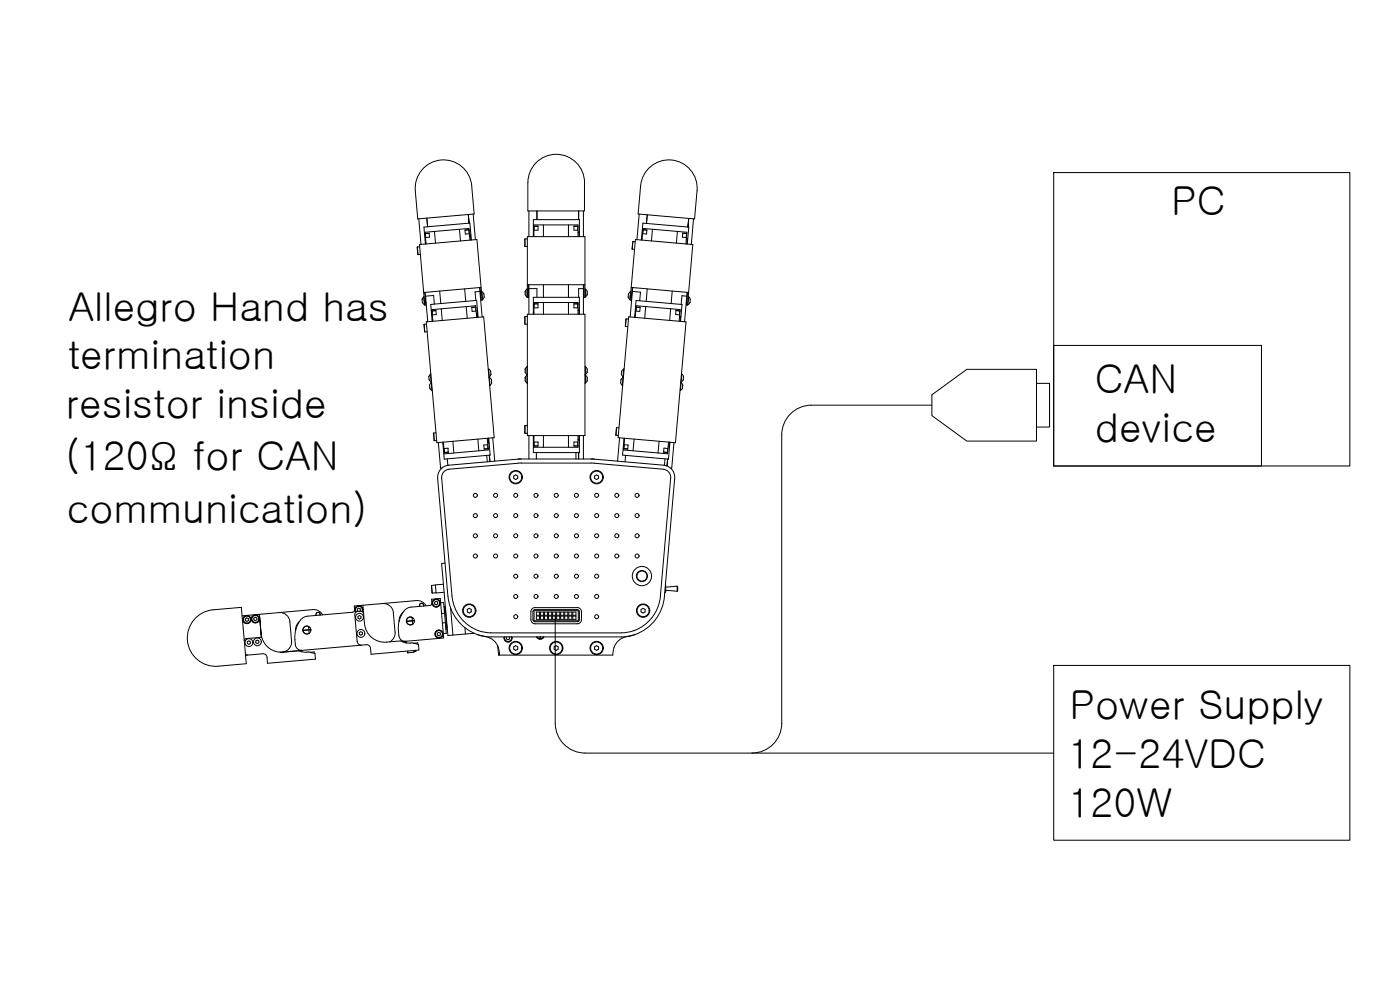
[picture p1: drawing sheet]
<svg xmlns="http://www.w3.org/2000/svg" width="420mm" height="297mm" viewBox="0 0 420 297" stroke-linecap="round" stroke-linejoin="round" font-family="sans-serif">
<defs><g id="words">
<g font-size="12">
<text x="351.5" y="64.5">PC</text>
<text x="20.6" y="96.2">Allegro Hand has</text>
<text x="20.3" y="110.8">termination</text>
<text x="328.6" y="117.8">CAN</text>
<text x="19.7" y="125.5">resistor inside</text>
<text x="328.6" y="132.5">device</text>
<text x="19.5" y="141.1">(120Ω for CAN</text>
<text x="20" y="156.8">communication)</text>
<text x="321" y="215.7">Power Supply</text>
<text x="320.4" y="230.3">12-24VDC</text>
<text x="320.4" y="245">120W</text>
</g>
</g></defs>
<!-- layer: 0 -->
<g fill="none" stroke="#000" stroke-width=".3">
<path d="M127.3 50.2a8.5 8.5 0 0 1 8.9-1.7 8.5 8.5 0 0 1 5.4 7.2l.7 8.5-16.9 1.5-.8-8.5a8.5 8.5 0 0 1 2.7-7zM158.4 54.8a8.5 8.5 0 0 1 8.5-8.5 8.5 8.5 0 0 1 8.5 8.5v8.5h-17v-8.5M192.3 55.7a8.5 8.5 0 0 1 9.2-7.7 8.5 8.5 0 0 1 7.7 9.2l-.8 8.5-1.7-.2-15.2-1.3 .8-8.5M316.2 51.8h88.9v88h-88.9zM125.3 74.1l.2 2.3M125.7 65.7l.6 7.6M126 74l-.7 .1M126.2 76.3l-.7 .1M127.6 70.2l.3 3M127.6 70.1l1.2-.1 .1 1.2-1.2 .1M127.6 70.2v-.5l13.1-1.2 .3 3.6M127.7 70.1l-.1 .1"/>
<path d="M127.7 70.1l.1 1.2M127.8 72.7h-.2M128.1 65.5l.2 2.5M128.8 70l-1.1 .1M130.4 69.5l.3 3.4M137.9 68.8l.3 3.5M140.5 64.4l.3 2.6-.3-2.6M140.7 69l.1 .1M140.7 69l-1.1 .1M140.8 68.9l-1.2 .1 .1 1.2 1.2-.1-.2-1.1M141.2 70.8h-.3M141.3 70.4v1.6"/>
<path d="M141.5 72l-.5-5.1-12.7 1.1-1.1 .1 .5 5.1M142 64.2l.7 7.7M157.6 71.7v2.3M157.6 74h.7M157.6 71.7h.7M158.7 63.3v7.7M160.1 71v-5.1h13.8v5.1M160.1 70.5h.1M160.2 67.8h1.3v1.3h-1.3v-1.6h13.3v3.5M161.1 63.3v2.6M161.5 67.9l-1.3 .1v3M163.1 67.5v3.5"/>
<path d="M170.6 67.5v3.5M172.3 67.9h1.1M173.4 67.9v1.2M173.4 67.9l.1 .1M173.5 67.8h-1.2v1.3h1.2M173.5 69.8h.3M173.7 63.3v2.6v-2.6M173.9 69.4l-.1 1.6M175.1 63.3v7.7M189.7 74.8h.7M189.9 72.5l-.2 2.3M189.9 72.5h.7"/>
<path d="M191.8 64.2l-.6 7.7M192.5 72l.4-5 13.8 1.1-.4 5.1M192.5 71.5l.2 .1M192.9 69.1l-.2 2.9M192.9 69.1l.1-.6 13.1 1.2-.3 3.5M192.9 68.9l1.2 .1M193 69l-.1 .1M193 69l-.1 1.1M193 69l1.1 .1M194.1 69l-.1 1.2-1.2-.1M194.2 64.4l-.2 2.6M195.8 68.8l-.3 3.5"/>
<path d="M203.3 69.4l-.3 3.5M204.9 70l1.2 .1M206 72h.2M206.1 70.1l-.1 1.2M206.1 70.1v.1M206.1 70l-1.2-.1-.1 1.3 1.2 .1M206.4 71.7l-.3 1.5M206.7 65.5l-.2 2.6 .2-2.6M208.1 65.7l-.6 7.6M126.7 89.8h.1M126.7 89.8v.9M126.8 90.7l.6 .7"/>
<path d="M127.1 89.1l.4 2.3M127.1 89.1h.2M127.2 89.1l-.5 .7M127.3 97.3l.2 2.3M127.6 87.7l.8 8.8M127.7 88.9l2.4-.2 .3 2.6M127.8 89.6h-.2M127.9 90.8h-.2M127.9 96.6l17.3-1.5 3.1 36.2-17.2 1.5zM128 97.2l-.7 .1M128.2 99.5l-.7 .1M129.6 93.4l.3 3"/>
<path d="M129.6 93.3l1.2-.1 .1 1.2-1.2 .1M129.6 93.4v-.5l13.2-1.2 .3 3.6M129.7 93.3l-.1 .1M129.7 93.3l.1 1.2M129.9 95.9h-.2M130.8 93.2l-1.1 .1M132 87.3l.3 3.8M132.4 92.7l.3 3.5M139.4 86.7l.4 3.7M139.9 92l.3 3.5M142.7 92.2l.1 1.1M142.7 92.2l.1 .1"/>
<path d="M142.7 92.2l-1.1 .1M142.8 92.1l-1.2 .2 .1 1.1 1.2-.1M143.3 94l-.3 .1M143.4 93.6v1.6M143.5 95.2l-.5-5.1-13.7 1.2 .4 5.1M143.9 86.3l.8 8.8M144 87.4l-1.4 .2 .2 2.6M144.1 86.3l.3 3.8h.3l-1.6-18.2-17.2 1.5 1.6 18.2 .3-.1-.3-3.8M144.3 88.1l-.2 .1M144.4 89.4h-.2M144.4 86.2l-17.3 1.6M144.5 87.6l.3 2.3"/>
<path d="M144.6 87.5l.6 .7 .1 .9-.5 .8M144.7 89.9h.1M157.6 95v2.3M157.6 97.3h.7M157.6 95h.7M157.6 87.4v.2M157.6 87.6h.1M157.6 87.7v.7l.6 .7M157.6 87.4h.1M158.2 86.7l-.6 .7M158.2 86.7v2.4M158.2 89.1h.1"/>
<path d="M158.2 86.7h.1M158.3 94.3h17.3v36.4h-17.3zM158.3 85.4h17.3M158.6 85.4v3.9h-.3v-18.3h17.3v18.3h-.3v-3.9M158.6 88.5h.1M158.6 87.3h.1M158.7 85.4v8.9M158.7 86.6h2.4v2.6M160.1 94.3v-5.1h13.8v5.1M160.1 93.8h.1M160.2 94.3v-3l1.3-.2v1.3h-1.3v-1.6h13.3v3.5M163.1 85.4v3.8"/>
<path d="M163.1 90.8v3.5M170.6 85.4v3.8M170.6 90.8v3.5M173.5 91.1h-1.2v1.3h1.2M173.5 93.1h.3M173.5 91.3l-.1 1.1M173.9 92.7l-.1 1.6M175.1 88.5h.2M175.1 87.3h.2M175.1 86.6h-1.4v2.6M175.1 85.4v8.9M175.6 89.1h.1"/>
<path d="M175.6 86.7h.1M175.7 86.7v2.4M175.7 86.7l.5 .7v1M176.2 88.4h.1M176.2 88.4l-.5 .7M187.7 98h.7M187.9 95.7l-.2 2.3M187.9 95.7h.7M188.5 89.1h.1M188.5 89.1l.5 .8M188.6 88.2h.1M188.6 88.2l-.1 .9"/>
<path d="M188.7 95.1l17.2 1.5-3.2 36.2-17.2-1.5zM189 89.9h.1M189.2 87.5l-.6 .7M189.3 87.6l-.3 2.3M189.4 86.2l17.3 1.6M189.5 89.4h.1M189.6 88.1l.1 .1M189.7 86.3l-.3 3.8h-.3l1.6-18.2 17.2 1.5-1.6 18.2-.3-.1 .4-3.8M189.8 87.4l2.4 .3-.2 2.5M189.9 86.3l-.8 8.8M190.5 95.2l.4-5 13.8 1.2-.5 5M190.5 94.7h.2"/>
<path d="M190.9 92.3l-.3 2.9M190.9 92.1l1.2 .1-.1 1.1h-1.2M190.9 92.3v-.6l13.2 1.2-.3 3.5M191 92.2l-.1 .1M191 92.2l1.1 .1M191 92.2l-.1 1.1M193.8 92l-.3 3.5M194.2 86.7l-.3 3.7M201.3 92.6l-.3 3.5M201.7 87.3l-.3 3.8M202.9 93.2l1.1 .1M203.9 95.2h.3"/>
<path d="M204 93.3l-.1 1.2M204 93.3l.1 .1M204.1 93.2h-1.2l-.1 1.2 1.2 .1M204.4 94.9l-.3 1.5M206 90.8h.1M206.1 89.6h.1M206.1 88.9l-1.4-.2-.3 2.6M206.2 87.7l-.8 8.8M206.5 89.1h.2M206.7 89.1l-.3 2.3M206.7 89.1l.5 .7M207.1 90.7h.1"/>
<path d="M207.1 90.7l-.6 .7M207.1 89.8v.9M207.1 89.8h.1M128.7 113l.1 .9M128.8 113.9h.1M128.8 113.9l.6 .7M129 116.5h.1M129 116.5l.6 .7M129.2 112.3l.2 2.3M129.2 112.3l-.5 .7M129.3 112.3h-.1M129.4 114.6h.1"/>
<path d="M129.4 114.8l.3 2.3M129.4 114.8l-.5 .8 .1 .9M129.5 114.8h-.1M146.5 110.8l.4 2.3M146.6 110.7l.7 .7v.9M146.7 113.1h.2M146.7 113.3l.4 2.3M146.9 113.3l.6 .6 .1 1-.5 .7M147 115.6h.1M147.3 112.3h.1M147.3 112.3l-.4 .8M157.6 113.2v.3"/>
<path d="M157.6 110.7v.2M157.6 113.5h.1M157.6 110.9h.1M157.6 113.5v.8l.6 .6M157.6 110.9v.8l.6 .7M157.6 113.2h.1M157.6 110.7h.1M158.2 112.6l-.6 .6M158.2 110l-.6 .7M158.2 114.9h.1M158.2 112.6h.1M158.2 112.4h.1"/>
<path d="M158.2 112.6v2.3M158.3 110l-.1 2.4M175.6 114.9h.1M175.6 112.6h.1M175.6 112.4h.1M175.6 110l.1 2.4M175.7 112.6v2.3M175.7 112.6l.5 .6v.8M175.7 110l.5 .7v.8M176.2 114h.1M176.2 111.5h.1M176.2 114.3h.1"/>
<path d="M176.2 111.7h.1M176.2 114v.3M176.2 111.5v.2M176.2 114.3l-.5 .6M176.2 111.7l-.5 .7M186.3 114.8l.5 .8M186.3 114.9h.1M186.4 113.9v.1M186.4 114l-.1 .9M186.5 112.3h.1M186.5 112.3l.5 .8M186.6 111.4h.1"/>
<path d="M186.6 111.4l-.1 .9M186.8 115.6h.1M187 113.3l-.7 .6M187 113.1h.1M187 113.3h.1M187 113.3l-.2 2.3M187.2 110.8h.1M187.2 110.8l-.2 2.3M187.2 110.7l-.6 .7M204.3 114.8l-.2 2.3M204.3 114.6h.1M204.4 114.8l.5 .8"/>
<path d="M204.5 112.3l-.1 2.3M204.7 112.3l.4 .7M204.8 116.5h.1M204.8 116.5l-.6 .7M204.9 115.6l-.1 .9M204.9 115.6h.1M205 113.9h.1M205.1 113.9l-.6 .7M205.1 113l-.1 .9M205.1 113h.1M279.7 118.5l10.5-7.7h20.9v21.5h-20.9l-10.5-7.6zM311.1 115h3.9v13.1h-3.9"/>
<path d="M316.2 103.6h62.4v36.2h-62.4zM130.2 129.9l.1 2.3M130.9 129.9h-.7M131 132.2h-.7M131.6 132.8l.6 7.7 .4-.1M132.9 132.7l.4 5.1 13.6-1.2M133.1 132.7l.1 1.9M133.1 133.1l-.2 .1M133.2 134.6l1.3-.1 .1 1.2-1.3 .1M133.3 134.6l.1 1.1M133.3 135.6l.1 .1M134.2 137.7l.2 1.9"/>
<path d="M134.5 135.6l-1.1 .1M134.6 139.6l21.3-1.9h22l21.3 1.9M134.7 139.6a3.6 3.6 0 0 0-3.3 3.9l3 35.5a13.3 13.3 0 0 0 12.9 12.1h39.2a13.2 13.2 0 0 0 12.9-12.1l3.1-35.5a3.6 3.6 0 0 0-3.3-3.9M135.9 132.4l.3 3.5M143.4 131.7l.3 3.6M146.1 136.6l.1 2M146.2 131.5l.3 3.5-13.1 1.2-.2-1.6M146.3 133.4l.2 1.2M146.4 133.4l-1.2 .3 .1 1.1 1.2-.2M146.5 134.6l-1.2 .1M146.5 134.5v.1M146.5 131.5l.3 1.5"/>
<path d="M146.6 132.7h-.3M146.7 131.5l.4 5.1h-.2M146.9 136.6l.1 1.9-.1-1.9M147.9 131.4l.6 7M156.5 138.9h21.2l21.4 1.9M156.5 137.7h-1.1M156.5 138.9l-21.8 1.9M157.6 130h.7M157.6 127.7h.7M157.6 127.7v2.3M158.7 130.7v7M160.1 130.7v5.1h13.6"/>
<path d="M160.1 131.2h.1M160.2 130.7v1.9M160.2 132.6h1.3v1.2h-1.3M160.2 133.7l.1 .1M160.3 133.8h1.2M160.3 132.6v1.2M161 135.8v1.9M163.1 130.7v3.5M170.6 130.7v3.5M172.3 133.8h1.1M172.8 135.8v1.9M173.4 132.6v1.2"/>
<path d="M173.5 130.7v3.5h-13.3v-1.6M173.5 132.6h-1.2v1.2h1.2M173.5 131.9h.3M173.5 133.7l-.1 .1M173.7 135.8v1.9v-1.9M173.8 130.7l.1 1.6M173.9 130.7v5.1h-.2M175.1 130.7v7M177.4 137.7h1M184.9 130.6l.6 .1M185.1 128.3l.7 .1M185.1 128.3l-.2 2.3"/>
<path d="M185.9 131.4l-.6 7M187.2 134.5l.1 .1M187.2 132h.2M187.3 134.6l1.1 .1M187.3 131.5l-.5 5.1 13.6 1.1M187.3 133.4l1.2 .1-.1 1.3-1.2-.2M187.3 133.4v1.2M187.5 131.5l-.2 1.9M187.7 136.6l-.1 2M190.3 131.7l-.3 3.6M197.8 132.4l-.3 3.5M199.2 135.7l1.2 .1"/>
<path d="M199.2 135.6l1.1 .1M199.6 137.7l-.2 1.9M200.4 137.7l-.2 2.1 .2-2.1M200.4 135.6l-.1 .1M200.4 134.6l-.1 1.1M200.5 134.6l-1.2-.1-.1 1.2M200.5 133.9h.3M200.6 132.7l-.3 3.5-13.1-1.2 .1-1.6M200.9 132.7v1.6M201.1 132.7l-.5 5.1-.2-.1M202.3 132.8l-.7 7.7-.4-.1M279.7 121.6h-36.2a8.9 8.9 0 0 0-8.9 8.9v86.5"/>
<path d="M134.8 140.8a2.42 2.42 0 0 0-2.2 2.6l3.1 35.5a12 12 0 0 0 11.6 11h39.2a12 12 0 0 0 11.7-11M154.2 142.8l.6-.3 .6 .3v.7l-.6 .4-.6-.4zM178.4 142.8l.6-.3 .6 .3v.7l-.6 .4-.6-.4zM199.1 140.8a2.42 2.42 0 0 1 2.2 2.6l-3.1 35.5M129.5 175.6l.2 2.4M130.7 175.6h-1.2M130.9 177.8l-1.2 .2M133.1 175.3l-2.4 .2 .2 2.4 2.4-.2M133.6 169l-1.1 .1 1.9 21.6 7.9-.7M199.7 175.5l.1 2-.3 .3M203.2 175.9l-3.4 .3M203.2 175.9v1.5l-3.4-.3"/>
<path d="M203.2 175.9l.2 .7-.2 .8M59 185.2a8.5 8.5 0 0 1 5-2.2l8.4-.8 1.5 16.9-8.5 .8a8.5 8.5 0 0 1-8.5-5 8.5 8.5 0 0 1 2.1-9.7zM73.6 185.7l.4-.3 .5 .2 .1 .5-.5 .3-.4-.2zM73.6 196l.3 .4 .4 .1M73.9 191.6l4.7-.4a6.1 6.1 0 0 0 6.3 4.5l4.8-.4 1.4 .4 1.6-.1 1.8 .5 .2 1.7-14.4 1.2-.1-1.8a1.19 1.19 0 0 0-1.4-1l-5.1 .4M73.9 191.6l-.4 .2-.2 .4M74.2 192.5l.5-.2 .4 .2v.6l-.4 .2-.5-.2zM76.2 185.5l.4-.3 .5 .2v.5l-.4 .3-.5-.2zM76.8 192.3l.4-.2 .5 .2v.6l-.5 .2-.4-.2zM77.9 184.3l.5 6.9-.5-6.9M83.7 183.8a3 3 0 0 1 3.3 2.7M87 186.6l.5 5.7a3 3 0 0 1-2.7 3.3"/>
<path d="M89.9 186.4l-.9 1.3-.3 1.5M90.5 195.1l.1 .5M90.9 189.2a1.15 1.15 0 0 0 1.9 .8M92.6 187.9l.1 1M92.6 188a1.15 1.15 0 0 0-1.7 1.1M92.7 189l.1 1M93 188.2l-.4 .1M93 195.7l1.3-.1v.4M93.3 188.9l-2.4 .2M93.3 189l-2.4 .2M95 183.9a.65 .65 0 0 1 .8-.1 .65 .65 0 0 1 .3 .8 .63 .63 0 0 0-.7-.8 .63 .63 0 0 0-.5 .9zM96.8 184.5l-.7-.9a2.99 2.99 0 0 0-2.2-.7l-21.3 1.9"/>
<path d="M106.4 183l-.1 .5-.4 .2-13.6 1.2a4.1 4.1 0 0 0-3.3 3.2 9.4 9.4 0 0 0 0 6.3 1.81 1.81 0 0 0 1.6 .7M107.4 185l.5-.3 .4 .3v.5l-.4 .2-.5-.2zM107.8 189.8l.5-.3 .5 .3v.5l-.5 .3-.5-.3zM107.9 183.4l.3-.2-.1-.5-.4-.2-.5 .3 .1 .5 .2 .1M108.1 183.4h-.8a.94 .94 0 0 0-.8 1l.7 8.1a1.22 1.22 0 0 0 1.3 1.1M108.2 183.4a.9 .9 0 0 1 .9 .8M108.6 183.5a1.05 1.05 0 0 0-1-1.6 1.05 1.05 0 0 0-.7 1.7M108.7 183.5a1.15 1.15 0 0 0-1.1-1.7 1.15 1.15 0 0 0-.8 1.9M108.8 183.5a1.22 1.22 0 0 0-1.2-1.7 1.22 1.22 0 0 0-.9 1.9M108.9 181.6l.5 5.6M109.4 187.2a6.1 6.1 0 0 0 6.6 5.5l4.2-.4M109.9 193.4l-25.8 2.3"/>
<path d="M114.8 181.1a3 3 0 0 1 3.3 2.7M118 183.8l.6 5.8M118.6 189.6a3 3 0 0 1-1.6 3M119.7 190.8a1.81 1.81 0 0 0 2 1.6M120.2 192.3l1.4 .5 2.1 .1 1.9 .4 .1 1.7-14.3 1.3-.2-1.8a1.22 1.22 0 0 0-1.3-1.1M121 183.7l-1 1.2-.2 1.6M121.5 192.4l.1 .5M121.8 192.4v.5M121.9 192.4l.1 .5M122 186.5a1.15 1.15 0 0 0 1.8 .7M122.3 195.7l.1 .2M123.4 182.2l5.9-.6 .3-.4-.1-1.4 2.6-.2 1.1 11.8-12.6 1.1"/>
<path d="M123.4 182.1a4.1 4.1 0 0 0-3.3 3.3l-.5 2.2 .1 3.2M123.7 186.2v-.9a1.15 1.15 0 0 0-1.7 1M123.8 186.3v1M124.1 185.5l-.4 .1M124.1 193l1.2-.1 .1 .4M124.4 186.3l-2.5 .2M124.4 186.1l-2.5 .3M124.8 195.1v.3l-.6 .1v.2l-1.9 .2v-.5M127.1 181.8a.62 .62 0 0 0-.7-.8 .62 .62 0 0 0-.4 .9 .65 .65 0 0 1 .5-.9 .65 .65 0 0 1 .6 .8M127.9 181.8l-1.3-1.3-1.7-.3-18.6 1.6 .1 1.2M130.4 180.7l.5-.3 .4 .2 .1 .6-.5 .3-.4-.2zM131.2 190l.5-.3 .4 .3 .1 .5-.4 .3-.5-.2z"/>
<path d="M132.2 180.9l.9-.1 .8 9.2-.9 .1M133.2 182l.1 1.2M133.4 182.4h.2l.5 6h-.2M133.4 184l-.9 .1M133.7 186.8l-.9 .1M133.7 187.6l.1 1.2M133.8 183h-.2M134 187.8h.2M135.2 182.5l.7 8M139.5 188.3l.2 1.9M140.2 182.9l.6-.4 .6 .4v.7l-.6 .3-.6-.3zM143.3 190.4l.5 .2a9.9 9.9 0 0 1 4.8 2 6.2 6.2 0 0 1 1.3 4"/>
<path d="M151.5 191.1a1.05 1.05 0 0 0 1 1.4 1.05 1.05 0 0 0 1-1.4M152.1 191.1l-.1 .6 .5 .2 .4-.2-.1-.6M153.6 191.1a1.22 1.22 0 0 1-1.1 1.5 1.22 1.22 0 0 1-1.2-1.5 1.18 1.18 0 0 0 1.1 1.5 1.18 1.18 0 0 0 1.2-1.5M154.2 194.1l.6-.4 .6 .4v.7l-.6 .3-.6-.3zM159.3 183.5v2.5M159.3 185.9a1.22 1.22 0 0 0 1.3 1.3h12.7M160.3 183.2h13.2v3.1h-13.2zM161 184.9h.9v.9h-.9zM161 183.6h.9v1h-.9zM161 191.1a1.22 1.22 0 0 0 1.1 .7 1.22 1.22 0 0 0 1.1-.7M161.1 191.1a1.15 1.15 0 0 0 1 .6 1.15 1.15 0 0 0 1.1-.6M161.2 191.1a1.05 1.05 0 0 0 1.8 0"/>
<path d="M162.2 184.9h.9v.9h-.9zM162.2 183.6h.9v1h-.9zM163.4 184.9h.9v.9h-.9zM163.4 183.6h.9v1h-.9zM164.6 184.9h1v.9h-1zM164.6 183.6h1v1h-1zM165.8 184.9h1v.9h-1zM165.8 183.6h1v1h-1zM166.3 194.1l.6-.4 .6 .4v.7l-.6 .3-.6-.3zM166.6 185.1v31.9M167 184.9h1v.9h-1zM167 183.6h1v1h-1z"/>
<path d="M168.3 184.9h.9v.9h-.9zM168.3 183.6h.9v1h-.9zM169.5 184.9h.9v.9h-.9zM169.5 183.6h.9v1h-.9zM170.7 184.9h.9v.9h-.9zM170.7 183.6h.9v1h-.9zM171.9 184.9h.9v.9h-.9zM171.9 183.6h.9v1h-.9zM173.3 182.9h-12.7l-.5 .2-.2 .4 .1 2.4 .3 .6h13M173.3 182.3h-12.7a1.22 1.22 0 0 0-1.3 1.2M173.3 182.3a1.22 1.22 0 0 1 1.2 1.2v2.5a1.22 1.22 0 0 1-1.2 1.2M173.3 182.9l.4 .2 .2 .4v2.4l-.2 .5-.4 .1"/>
<path d="M178.4 194.1l.6-.4 .6 .4v.7l-.6 .3-.6-.3zM190.6 190.4l-.5 .2a9.8 9.8 0 0 0-4.8 2 6.2 6.2 0 0 0-1.4 4h-34.3l-.2-2.8M192.4 182.9l.6-.4 .6 .4v.7l-.6 .3-.6-.3zM316.2 199.7h88.9v52.4h-88.9zM166.6 217a8.9 8.9 0 0 0 9 8.9M234.6 217a8.9 8.9 0 0 1-8.9 8.9M175.6 226h140.6"/>
<circle cx="142.7" cy="154.7" r=".6"/>
<circle cx="142.7" cy="148.6" r=".6"/>
<circle cx="148.7" cy="154.7" r=".6"/>
<circle cx="148.7" cy="148.6" r=".6"/>
<circle cx="154.8" cy="143.2" r="2"/>
<circle cx="154.8" cy="143.2" r="1.81"/>
<circle cx="154.8" cy="154.7" r=".6"/>
<circle cx="154.8" cy="148.6" r=".6"/>
<circle cx="160.9" cy="154.7" r=".6"/>
<circle cx="160.9" cy="148.6" r=".6"/>
<circle cx="166.9" cy="154.7" r=".6"/>
<circle cx="166.9" cy="148.6" r=".6"/>
<circle cx="173" cy="148.6" r=".6"/>
<circle cx="173" cy="154.7" r=".6"/>
<circle cx="179.1" cy="143.2" r="2"/>
<circle cx="179.1" cy="143.2" r="1.81"/>
<circle cx="179.1" cy="154.7" r=".6"/>
<circle cx="179.1" cy="148.6" r=".6"/>
<circle cx="185.1" cy="148.6" r=".6"/>
<circle cx="185.1" cy="154.7" r=".6"/>
<circle cx="191.2" cy="154.7" r=".6"/>
<circle cx="191.2" cy="148.6" r=".6"/>
<circle cx="142.7" cy="160.8" r=".6"/>
<circle cx="142.7" cy="166.8" r=".6"/>
<circle cx="148.7" cy="160.8" r=".6"/>
<circle cx="148.7" cy="166.8" r=".6"/>
<circle cx="154.8" cy="160.8" r=".6"/>
<circle cx="154.8" cy="166.8" r=".6"/>
<circle cx="154.8" cy="172.9" r=".6"/>
<circle cx="154.8" cy="179" r=".6"/>
<circle cx="160.9" cy="172.9" r=".6"/>
<circle cx="160.9" cy="160.8" r=".6"/>
<circle cx="160.9" cy="166.8" r=".6"/>
<circle cx="160.9" cy="179" r=".6"/>
<circle cx="166.9" cy="179" r=".6"/>
<circle cx="166.9" cy="172.9" r=".6"/>
<circle cx="166.9" cy="160.8" r=".6"/>
<circle cx="166.9" cy="166.8" r=".6"/>
<circle cx="173" cy="166.8" r=".6"/>
<circle cx="173" cy="179" r=".6"/>
<circle cx="173" cy="172.9" r=".6"/>
<circle cx="173" cy="160.8" r=".6"/>
<circle cx="179.1" cy="179" r=".6"/>
<circle cx="179.1" cy="172.9" r=".6"/>
<circle cx="179.1" cy="166.8" r=".6"/>
<circle cx="179.1" cy="160.8" r=".6"/>
<circle cx="185.1" cy="166.8" r=".6"/>
<circle cx="185.1" cy="160.8" r=".6"/>
<circle cx="191.2" cy="160.8" r=".6"/>
<circle cx="191.2" cy="166.8" r=".6"/>
<circle cx="192.6" cy="172.8" r="2.89"/>
<circle cx="192.6" cy="172.8" r="1.66"/>
<circle cx="192.7" cy="172.8" r="1.51"/>
<circle cx="74.1" cy="185.9" r="1.22"/>
<circle cx="74.1" cy="185.9" r="1.15"/>
<circle cx="74.1" cy="185.9" r="1.05"/>
<circle cx="74.7" cy="192.8" r="1.17"/>
<circle cx="76.6" cy="185.7" r="1.22"/>
<circle cx="76.6" cy="185.7" r="1.15"/>
<circle cx="76.6" cy="185.7" r="1.05"/>
<circle cx="77.2" cy="192.6" r="1.17"/>
<circle cx="92.1" cy="189" r="1.22"/>
<circle cx="107.9" cy="185.2" r="1.17"/>
<circle cx="108.3" cy="190.1" r="1.17"/>
<circle cx="123.2" cy="186.3" r="1.22"/>
<circle cx="130.9" cy="181" r="1.22"/>
<circle cx="130.9" cy="181" r="1.15"/>
<circle cx="130.9" cy="181" r="1.05"/>
<circle cx="131.7" cy="190.2" r="1.22"/>
<circle cx="131.7" cy="190.2" r="1.15"/>
<circle cx="131.7" cy="190.2" r="1.05"/>
<circle cx="140.8" cy="183.2" r="2"/>
<circle cx="140.8" cy="183.2" r="1.81"/>
<circle cx="154.8" cy="194.4" r="2"/>
<circle cx="154.8" cy="194.4" r="1.81"/>
<circle cx="154.8" cy="185" r=".6"/>
<circle cx="166.9" cy="194.4" r="2"/>
<circle cx="166.9" cy="194.4" r="1.81"/>
<circle cx="179.1" cy="194.4" r="2"/>
<circle cx="179.1" cy="194.4" r="1.81"/>
<circle cx="179.1" cy="185" r=".6"/>
<circle cx="193" cy="183.2" r="2"/>
<circle cx="193" cy="183.2" r="1.81"/>
</g>
<circle cx="162.1" cy="191.1" r=".12" fill="#000" stroke="#000" stroke-width=".3"/>
<use href="#words"/>
</svg>
